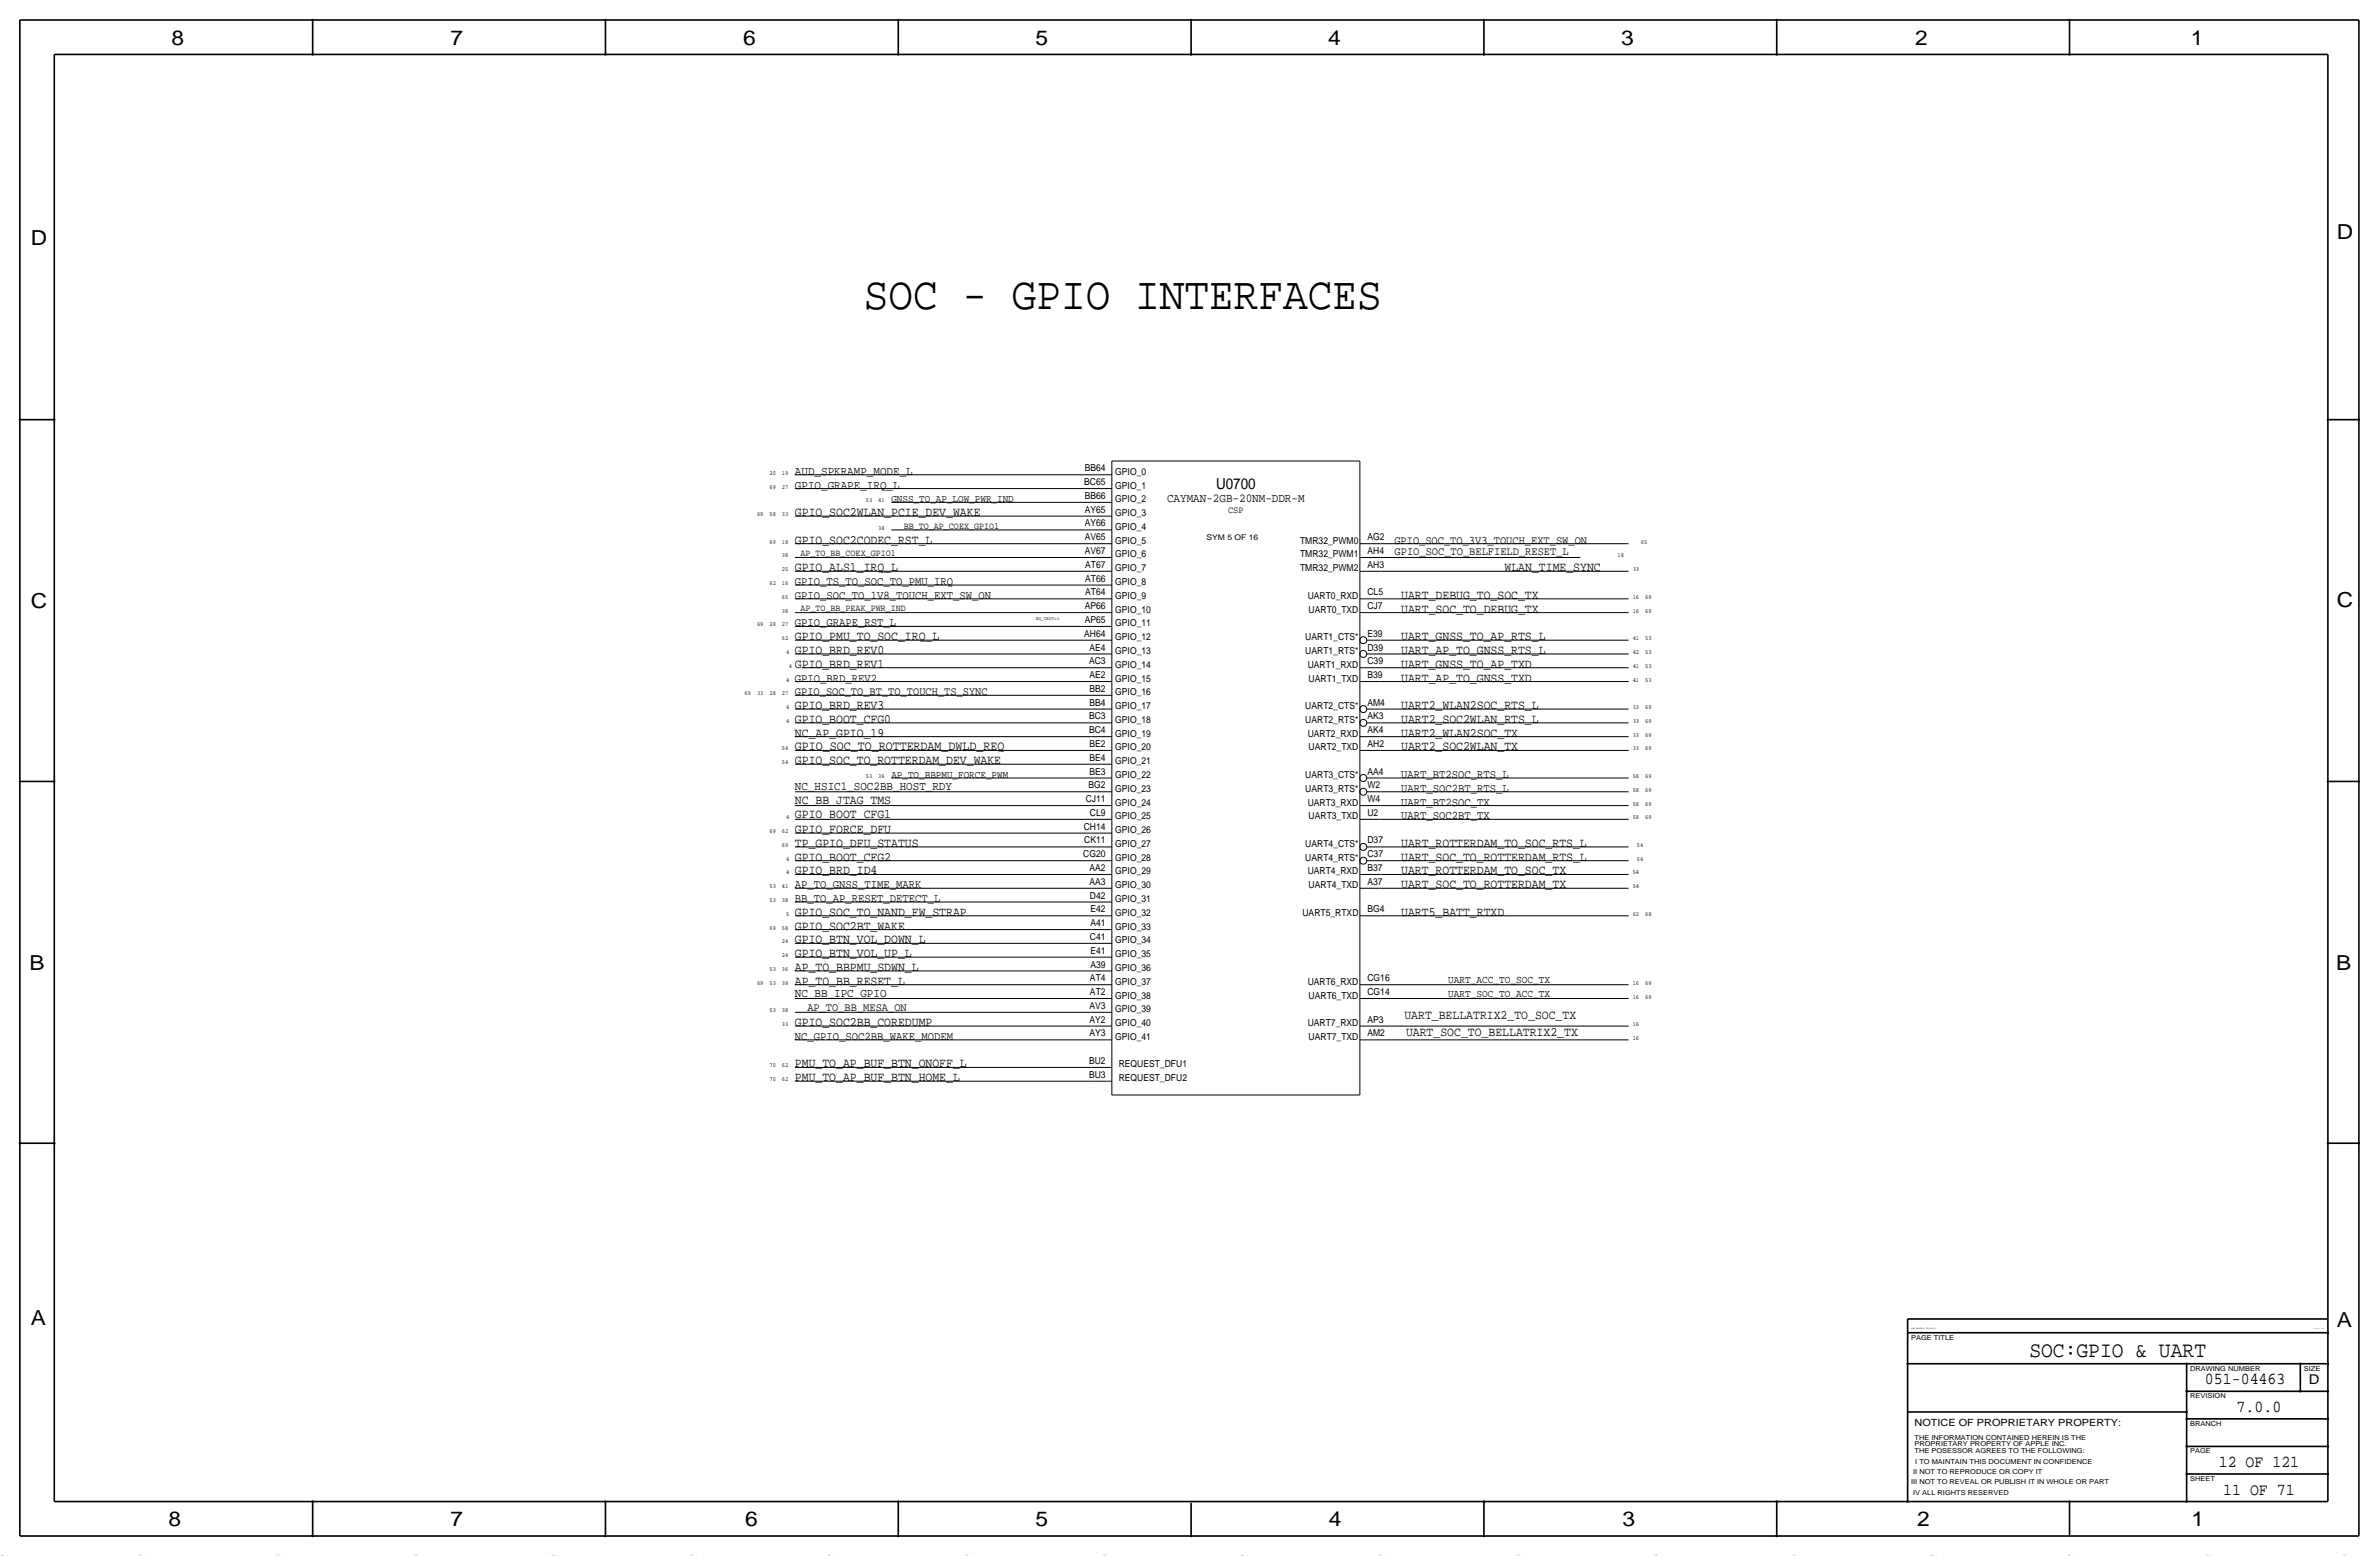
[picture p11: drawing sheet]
<svg xmlns="http://www.w3.org/2000/svg" width="877mm" height="574mm" viewBox="0 0 877 574" stroke-linecap="round" stroke-linejoin="round" font-family="sans-serif">
<defs><g id="words">
<text font-size="17" x="318.5" y="114">SOC - GPIO INTERFACES</text>
<text font-size="8.1" x="748.2" y="500.1">SOC:GPIO &amp; UART</text>
<g font-size="7.6">
<text x="63.2" y="16.5">8</text>
<text x="166.1" y="16.5">7</text>
<text x="274" y="16.5">6</text>
<text x="381.7" y="16.5">5</text>
<text x="489.7" y="16.5">4</text>
<text x="597.6" y="16.5">3</text>
<text x="706.1" y="16.5">2</text>
<text x="807.7" y="16.5">1</text>
<text x="861.5" y="88.1">D</text>
<text x="11.4" y="90.4">D</text>
<text x="11.4" y="224.3">C</text>
<text x="861.5" y="223.8">C</text>
<text x="10.9" y="357.6">B</text>
<text x="861.3" y="357.4">B</text>
<text x="11.4" y="488.4">A</text>
<text x="861.5" y="489.2">A</text>
<text x="62.2" y="562.6">8</text>
<text x="166.1" y="562.6">7</text>
<text x="274.8" y="562.6">6</text>
<text x="381.7" y="562.6">5</text>
<text x="489.9" y="562.6">4</text>
<text x="598.1" y="562.6">3</text>
<text x="706.8" y="562.6">2</text>
<text x="807.9" y="562.6">1</text>
</g>
<g font-size="6.2">
<text x="812.9" y="510.3">051-04463</text>
<text x="824.6" y="520.4">7.0.0</text>
<text x="818" y="540.8">12 OF 121</text>
<text x="819.6" y="550.9">11 OF 71</text>
</g>
<text font-size="5.6" x="448.3" y="180.1">U0700</text>
<text font-size="5" x="851.2" y="510.3">D</text>
<text font-size="4.8" x="293.1" y="276.6">GPIO_SOC_TO_ROTTERDAM_DWLD_REQ</text>
<g font-size="4.7">
<text x="293.1" y="190.2">GPIO_SOC2WLAN_PCIE_DEV_WAKE</text>
<text x="293.1" y="200.4">GPIO_SOC2CODEC_RST_L</text>
<text x="293.1" y="210.6">GPIO_ALS1_IRQ_L</text>
<text x="554.7" y="210.6">WLAN_TIME_SYNC</text>
<text x="516.6" y="220.7">UART_DEBUG_TO_SOC_TX</text>
<text x="516.6" y="225.8">UART_SOC_TO_DEBUG_TX</text>
<text x="293.1" y="236">GPIO_PMU_TO_SOC_IRQ_L</text>
<text x="516.6" y="236">UART_GNSS_TO_AP_RTS_L</text>
<text x="293.1" y="241">GPIO_BRD_REV0</text>
<text x="516.6" y="241">UART_AP_TO_GNSS_RTS_L</text>
<text x="293.1" y="246.1">GPIO_BRD_REV1</text>
<text x="516.6" y="251.2">UART_AP_TO_GNSS_TXD</text>
<text x="516.6" y="246.1">UART_GNSS_TO_AP_TXD</text>
<text x="293.1" y="261.4">GPIO_BRD_REV3</text>
<text x="516.6" y="261.4">UART2_WLAN2SOC_RTS_L</text>
<text x="293.1" y="266.4">GPIO_BOOT_CFG0</text>
<text x="516.6" y="266.4">UART2_SOC2WLAN_RTS_L</text>
<text x="293.1" y="271.5">NC_AP_GPIO_19</text>
<text x="516.6" y="271.5">UART2_WLAN2SOC_TX</text>
<text x="293.1" y="281.7">GPIO_SOC_TO_ROTTERDAM_DEV_WAKE</text>
<text x="516.6" y="276.6">UART2_SOC2WLAN_TX</text>
<text x="293.1" y="296.4">NC_BB_JTAG_TMS</text>
<text x="293.1" y="301.5">GPIO_BOOT_CFG1</text>
<text x="293.1" y="307.1">GPIO_FORCE_DFU</text>
<text x="293.1" y="312.2">TP_GPIO_DFU_STATUS</text>
<text x="293.1" y="317.2">GPIO_BOOT_CFG2</text>
<text x="516.6" y="312.2">UART_ROTTERDAM_TO_SOC_RTS_L</text>
<text x="516.6" y="317.2">UART_SOC_TO_ROTTERDAM_RTS_L</text>
<text x="293.1" y="322.3">GPIO_BRD_ID4</text>
<text x="516.6" y="322.3">UART_ROTTERDAM_TO_SOC_TX</text>
<text x="516.6" y="327.4">UART_SOC_TO_ROTTERDAM_TX</text>
<text x="293.1" y="337.6">GPIO_SOC_TO_NAND_FW_STRAP</text>
<text x="516.6" y="337.6">UART5_BATT_RTXD</text>
<text x="293.1" y="347.7">GPIO_BTN_VOL_DOWN_L</text>
<text x="293.1" y="342.6">GPIO_SOC2BT_WAKE</text>
<text x="293.1" y="352.8">GPIO_BTN_VOL_UP_L</text>
<text x="293.1" y="357.9">AP_TO_BBPMU_SDWN_L</text>
<text x="293.1" y="363">AP_TO_BB_RESET_L</text>
<text x="517.8" y="375.5">UART_BELLATRIX2_TO_SOC_TX</text>
<text x="293.1" y="378.2">GPIO_SOC2BB_COREDUMP</text>
<text x="518.4" y="381.8">UART_SOC_TO_BELLATRIX2_TX</text>
<text x="293.1" y="393.4">PMU_TO_AP_BUF_BTN_ONOFF_L</text>
<text x="293.1" y="398.5">PMU_TO_AP_BUF_BTN_HOME_L</text>
</g>
<g font-size="4.5">
<text x="293.1" y="175">AUD_SPKRAMP_MODE_L</text>
<text x="293.1" y="180.1">GPIO_GRAPE_IRQ_L</text>
<text x="430.3" y="185.2">CAYMAN-2GB-20NM-DDR-M</text>
<text x="293.1" y="291.3">NC_HSIC1_SOC2BB_HOST_RDY</text>
<text x="293.1" y="367.5">NC_BB_IPC_GPIO</text>
</g>
<g font-size="4.4">
<text x="293.1" y="215.6">GPIO_TS_TO_SOC_TO_PMU_IRQ</text>
<text x="293.1" y="220.7">GPIO_SOC_TO_1V8_TOUCH_EXT_SW_ON</text>
<text x="293.1" y="230.9">GPIO_GRAPE_RST_L</text>
<text x="293.1" y="251.2">GPIO_BRD_REV2</text>
<text x="516.6" y="286.8">UART_BT2SOC_RTS_L</text>
<text x="516.6" y="291.8">UART_SOC2BT_RTS_L</text>
<text x="516.6" y="296.9">UART_BT2SOC_TX</text>
<text x="516.6" y="302">UART_SOC2BT_TX</text>
<text x="293.1" y="327.4">AP_TO_GNSS_TIME_MARK</text>
<text x="293.1" y="332.5">BB_TO_AP_RESET_DETECT_L</text>
<text x="293.1" y="383.3">NC_GPIO_SOC2BB_WAKE_MODEM</text>
</g>
<g font-size="4.3">
<text x="514" y="200.4">GPIO_SOC_TO_3V3_TOUCH_EXT_SW_ON</text>
<text x="514.1" y="204.5">GPIO_SOC_TO_BELFIELD_RESET_L</text>
<text x="293.1" y="256.3">GPIO_SOC_TO_BT_TO_TOUCH_TS_SYNC</text>
<text x="297.6" y="372.6">AP_TO_BB_MESA_ON</text>
</g>
<g font-size="3.9">
<text x="533.9" y="362.5">UART_ACC_TO_SOC_TX</text>
<text x="533.9" y="367.5">UART_SOC_TO_ACC_TX</text>
</g>
<g font-size="3.8">
<text x="328.6" y="185.2">GNSS_TO_AP_LOW_PWR_IND</text>
<text x="328.6" y="286.8">AP_TO_BBPMU_FORCE_PWM</text>
</g>
<text font-size="3.7" x="705.8" y="525.5">NOTICE OF PROPRIETARY PROPERTY:</text>
<g font-size="3.5">
<text x="399.9" y="173.7">BB64</text>
<text x="399.7" y="178.8">BC65</text>
<text x="411.2" y="175">GPIO_0</text>
<text x="399.9" y="183.9">BB66</text>
<text x="411.2" y="180.1">GPIO_1</text>
<text x="411.2" y="185.2">GPIO_2</text>
<text x="399.9" y="189">AY65</text>
<text x="411.2" y="190.2">GPIO_3</text>
<text x="452.8" y="189">CSP</text>
<text x="333.2" y="194.8">BB_TO_AP_COEX_GPIO1</text>
<text x="399.9" y="194.1">AY66</text>
<text x="411.2" y="195.3">GPIO_4</text>
<text x="399.9" y="199.1">AV65</text>
<text x="411.2" y="200.4">GPIO_5</text>
<text x="479.3" y="200.4">TMR32_PWM0</text>
<text x="504.1" y="199.1">AG2</text>
<text x="295.1" y="205">AP_TO_BB_COEX_GPIO1</text>
<text x="399.9" y="204.2">AV67</text>
<text x="400.1" y="209.3">AT67</text>
<text x="411.2" y="205.5">GPIO_6</text>
<text x="479.3" y="205.5">TMR32_PWM1</text>
<text x="504.1" y="209.3">AH3</text>
<text x="504.1" y="204.2">AH4</text>
<text x="400.1" y="214.4">AT66</text>
<text x="411.2" y="210.6">GPIO_7</text>
<text x="411.2" y="215.6">GPIO_8</text>
<text x="479.3" y="210.6">TMR32_PWM2</text>
<text x="400.1" y="219.5">AT64</text>
<text x="411.2" y="220.7">GPIO_9</text>
<text x="482.1" y="220.7">UART0_RXD</text>
<text x="504.1" y="219.5">CL5</text>
<text x="295.1" y="225.3">AP_TO_BB_PEAK_PWR_IND</text>
<text x="399.9" y="224.5">AP66</text>
<text x="411.2" y="225.8">GPIO_10</text>
<text x="482.5" y="225.8">UART0_TXD</text>
<text x="504.1" y="224.5">CJ7</text>
<text x="399.9" y="229.6">AP65</text>
<text x="411.2" y="230.9">GPIO_11</text>
<text x="399.7" y="234.7">AH64</text>
<text x="401.7" y="239.8">AE4</text>
<text x="411.2" y="236">GPIO_12</text>
<text x="481.2" y="236">UART1_CTS*</text>
<text x="504.1" y="239.8">D39</text>
<text x="504.1" y="234.7">E39</text>
<text x="401.5" y="244.9">AC3</text>
<text x="411.2" y="241">GPIO_13</text>
<text x="481.2" y="241">UART1_RTS*</text>
<text x="504.1" y="244.9">C39</text>
<text x="401.7" y="249.9">AE2</text>
<text x="411.2" y="251.2">GPIO_15</text>
<text x="411.2" y="246.1">GPIO_14</text>
<text x="482.1" y="246.1">UART1_RXD</text>
<text x="482.5" y="251.2">UART1_TXD</text>
<text x="504.1" y="249.9">B39</text>
<text x="401.7" y="255">BB2</text>
<text x="411.2" y="256.3">GPIO_16</text>
<text x="401.7" y="260.1">BB4</text>
<text x="411.2" y="261.4">GPIO_17</text>
<text x="481.2" y="261.4">UART2_CTS*</text>
<text x="504.1" y="260.1">AM4</text>
<text x="401.5" y="265.2">BC3</text>
<text x="411.2" y="266.4">GPIO_18</text>
<text x="481.2" y="266.4">UART2_RTS*</text>
<text x="504.1" y="265.2">AK3</text>
<text x="401.5" y="270.3">BC4</text>
<text x="401.7" y="275.3">BE2</text>
<text x="411.2" y="271.5">GPIO_19</text>
<text x="482.1" y="271.5">UART2_RXD</text>
<text x="504.1" y="275.3">AH2</text>
<text x="504.1" y="270.3">AK4</text>
<text x="401.7" y="280.4">BE4</text>
<text x="411.2" y="281.7">GPIO_21</text>
<text x="411.2" y="276.6">GPIO_20</text>
<text x="482.5" y="276.6">UART2_TXD</text>
<text x="401.7" y="285.5">BE3</text>
<text x="411.2" y="286.8">GPIO_22</text>
<text x="481.2" y="286.8">UART3_CTS*</text>
<text x="504.1" y="285.5">AA4</text>
<text x="401.3" y="290.6">BG2</text>
<text x="411.2" y="291.8">GPIO_23</text>
<text x="481.2" y="291.8">UART3_RTS*</text>
<text x="504.1" y="290.6">W2</text>
<text x="400.3" y="295.7">CJ11</text>
<text x="411.2" y="296.9">GPIO_24</text>
<text x="482.1" y="296.9">UART3_RXD</text>
<text x="504.1" y="295.7">W4</text>
<text x="399.6" y="305.8">CH14</text>
<text x="401.8" y="300.7">CL9</text>
<text x="411.2" y="302">GPIO_25</text>
<text x="482.5" y="302">UART3_TXD</text>
<text x="504.1" y="300.7">U2</text>
<text x="399.7" y="310.9">CK11</text>
<text x="411.2" y="307.1">GPIO_26</text>
<text x="504.1" y="310.9">D37</text>
<text x="399.4" y="316">CG20</text>
<text x="411.2" y="312.2">GPIO_27</text>
<text x="411.2" y="317.2">GPIO_28</text>
<text x="481.2" y="317.2">UART4_RTS*</text>
<text x="481.2" y="312.2">UART4_CTS*</text>
<text x="504.1" y="316">C37</text>
<text x="401.7" y="321.1">AA2</text>
<text x="411.2" y="322.3">GPIO_29</text>
<text x="482.1" y="322.3">UART4_RXD</text>
<text x="504.1" y="321.1">B37</text>
<text x="401.7" y="326.1">AA3</text>
<text x="411.2" y="327.4">GPIO_30</text>
<text x="482.5" y="327.4">UART4_TXD</text>
<text x="504.1" y="326.1">A37</text>
<text x="401.8" y="331.2">D42</text>
<text x="411.2" y="332.5">GPIO_31</text>
<text x="402" y="341.4">A41</text>
<text x="402" y="336.3">E42</text>
<text x="411.2" y="337.6">GPIO_32</text>
<text x="480.2" y="337.6">UART5_RTXD</text>
<text x="504.1" y="336.3">BG4</text>
<text x="401.8" y="346.5">C41</text>
<text x="411.2" y="347.7">GPIO_34</text>
<text x="411.2" y="342.6">GPIO_33</text>
<text x="402" y="351.5">E41</text>
<text x="411.2" y="352.8">GPIO_35</text>
<text x="402" y="356.6">A39</text>
<text x="411.2" y="357.9">GPIO_36</text>
<text x="401.8" y="361.7">AT4</text>
<text x="411.2" y="363">GPIO_37</text>
<text x="482.1" y="363">UART6_RXD</text>
<text x="504.1" y="361.7">CG16</text>
<text x="401.7" y="371.9">AV3</text>
<text x="401.8" y="366.8">AT2</text>
<text x="411.2" y="368">GPIO_38</text>
<text x="482.5" y="368">UART6_TXD</text>
<text x="504.1" y="366.8">CG14</text>
<text x="401.7" y="376.9">AY2</text>
<text x="411.2" y="373.1">GPIO_39</text>
<text x="504.1" y="376.9">AP3</text>
<text x="401.7" y="382">AY3</text>
<text x="411.2" y="383.3">GPIO_41</text>
<text x="411.2" y="378.2">GPIO_40</text>
<text x="482.1" y="378.2">UART7_RXD</text>
<text x="482.5" y="383.3">UART7_TXD</text>
<text x="504.1" y="382">AM2</text>
<text x="401.5" y="392.2">BU2</text>
<text x="412.4" y="393.4">REQUEST_DFU1</text>
<text x="401.5" y="397.3">BU3</text>
<text x="412.4" y="398.5">REQUEST_DFU2</text>
</g>
<text font-size="2.9" x="444.8" y="199.1">SYM 5 OF 16</text>
<g font-size="2.8" fill="#b6b6b4">
<text x="0" y="573.5" transform="rotate(45 0 573.5)">=</text>
<text x="101.6" y="573.5" transform="rotate(45 101.6 573.5)">=</text>
<text x="152.4" y="573.5" transform="rotate(45 152.4 573.5)">=</text>
<text x="203.2" y="573.5" transform="rotate(45 203.2 573.5)">=</text>
<text x="355.6" y="573.5" transform="rotate(45 355.6 573.5)">=</text>
<text x="406.4" y="573.5" transform="rotate(45 406.4 573.5)">=</text>
<text x="457.2" y="573.5" transform="rotate(45 457.2 573.5)">=</text>
<text x="609.6" y="573.5" transform="rotate(45 609.6 573.5)">=</text>
<text x="660.4" y="573.5" transform="rotate(45 660.4 573.5)">=</text>
<text x="711.2" y="573.5" transform="rotate(45 711.2 573.5)">=</text>
<text x="863.6" y="573.5" transform="rotate(45 863.6 573.5)">=</text>
</g>
<g font-size="2.5">
<text x="704.5" y="493.8">PAGE TITLE</text>
<text x="807.4" y="505.2">DRAWING NUMBER</text>
<text x="849.3" y="505.2">SIZE</text>
<text x="807.4" y="515.4">REVISION</text>
<text x="807.4" y="525.5">BRANCH</text>
<text x="705.8" y="533.1">PROPRIETARY PROPERTY OF APPLE INC.</text>
<text x="705.8" y="530.6">THE INFORMATION CONTAINED HEREIN IS THE</text>
<text x="705.8" y="535.7">THE POSESSOR AGREES TO THE FOLLOWING:</text>
<text x="706.1" y="539.5">I TO MAINTAIN THIS DOCUMENT IN CONFIDENCE</text>
<text x="807.4" y="535.7">PAGE</text>
<text x="705.3" y="543.3">II NOT TO REPRODUCE OR COPY IT</text>
<text x="807.4" y="545.8">SHEET</text>
<text x="704.5" y="547.1">III NOT TO REVEAL OR PUBLISH IT IN WHOLE OR PART</text>
<text x="705.3" y="550.9">IV ALL RIGHTS RESERVED</text>
</g>
<g font-size="2.3">
<text x="283.7" y="175">20</text>
<text x="288.2" y="175">19</text>
<text x="283.7" y="180.1">69</text>
<text x="288.2" y="180.1">27</text>
<text x="319.2" y="185.2">53</text>
<text x="323.8" y="185.2">41</text>
<text x="279.1" y="190.2">69</text>
<text x="283.7" y="190.2">58</text>
<text x="288.2" y="190.2">33</text>
<text x="323.8" y="195.3">38</text>
<text x="283.7" y="200.4">69</text>
<text x="288.2" y="200.4">18</text>
<text x="605" y="200.4">65</text>
<text x="288.2" y="205.5">38</text>
<text x="596.3" y="205.5">18</text>
<text x="283.7" y="215.6">62</text>
<text x="288.2" y="215.6">16</text>
<text x="288.2" y="210.6">25</text>
<text x="601.9" y="210.6">33</text>
<text x="288.2" y="220.7">65</text>
<text x="601.9" y="220.7">16</text>
<text x="606.5" y="220.7">69</text>
<text x="288.2" y="225.8">38</text>
<text x="601.9" y="225.8">16</text>
<text x="606.5" y="225.8">69</text>
<text x="279.1" y="230.9">69</text>
<text x="283.7" y="230.9">28</text>
<text x="288.2" y="230.9">27</text>
<text x="288.2" y="236">62</text>
<text x="601.9" y="236">41</text>
<text x="606.5" y="236">53</text>
<text x="289.8" y="241">4</text>
<text x="601.9" y="241">42</text>
<text x="606.5" y="241">53</text>
<text x="289.8" y="251.2">4</text>
<text x="290.8" y="246.1">4</text>
<text x="601.9" y="251.2">41</text>
<text x="601.9" y="246.1">41</text>
<text x="606.5" y="251.2">53</text>
<text x="606.5" y="246.1">53</text>
<text x="274.5" y="256.3">69</text>
<text x="279.1" y="256.3">33</text>
<text x="283.7" y="256.3">28</text>
<text x="288.2" y="256.3">27</text>
<text x="289.8" y="261.4">4</text>
<text x="601.9" y="261.4">33</text>
<text x="606.5" y="261.4">69</text>
<text x="289.8" y="266.4">4</text>
<text x="601.9" y="266.4">33</text>
<text x="606.5" y="266.4">69</text>
<text x="601.9" y="271.5">33</text>
<text x="606.5" y="271.5">69</text>
<text x="288.2" y="281.7">54</text>
<text x="288.2" y="276.6">54</text>
<text x="601.9" y="276.6">33</text>
<text x="606.5" y="276.6">69</text>
<text x="319.2" y="286.8">53</text>
<text x="323.8" y="286.8">36</text>
<text x="601.9" y="286.8">58</text>
<text x="606.5" y="286.8">69</text>
<text x="601.9" y="291.8">58</text>
<text x="606.5" y="291.8">69</text>
<text x="601.9" y="296.9">58</text>
<text x="606.5" y="296.9">69</text>
<text x="289.8" y="302">4</text>
<text x="601.9" y="302">58</text>
<text x="606.5" y="302">69</text>
<text x="283.7" y="307.1">69</text>
<text x="288.2" y="307.1">62</text>
<text x="288.2" y="312.2">69</text>
<text x="289.8" y="317.2">4</text>
<text x="603.5" y="312.2">54</text>
<text x="603.5" y="317.2">54</text>
<text x="289.8" y="322.3">4</text>
<text x="601.9" y="322.3">54</text>
<text x="283.7" y="327.4">53</text>
<text x="288.2" y="327.4">41</text>
<text x="601.9" y="327.4">54</text>
<text x="283.7" y="332.5">53</text>
<text x="288.2" y="332.5">38</text>
<text x="289.8" y="337.6">5</text>
<text x="601.9" y="337.6">62</text>
<text x="606.5" y="337.6">68</text>
<text x="283.7" y="342.6">69</text>
<text x="288.2" y="342.6">58</text>
<text x="288.2" y="347.7">24</text>
<text x="288.2" y="352.8">24</text>
<text x="283.7" y="357.9">53</text>
<text x="288.2" y="357.9">36</text>
<text x="279.1" y="363">69</text>
<text x="283.7" y="363">53</text>
<text x="288.2" y="363">38</text>
<text x="601.9" y="363">16</text>
<text x="606.5" y="363">69</text>
<text x="601.9" y="368">16</text>
<text x="606.5" y="368">69</text>
<text x="283.7" y="373.1">53</text>
<text x="288.2" y="373.1">38</text>
<text x="288.2" y="378.2">33</text>
<text x="601.9" y="378.2">16</text>
<text x="601.9" y="383.3">16</text>
<text x="283.7" y="393.4">70</text>
<text x="288.2" y="393.4">62</text>
<text x="283.7" y="398.5">70</text>
<text x="288.2" y="398.5">62</text>
</g>
<text font-size="1.8" x="382" y="228.3">NO_TEST=1</text>
<text font-size=".8" x="704.5" y="490">SYNC_MASTER=J71B_MLB_B1</text>
<text font-size=".4" x="852.9" y="490">SYNC_DATE=07/23/2018</text>
</g></defs>
<g fill="none" stroke="#000" stroke-width=".37">
<path d="M293.1 175h109.2zM402.3 175h7.6zM409.9 169.9v233.7zM409.9 169.9h91.4zM501.3 169.9v233.7zM293.1 190.2h109.2zM293.1 180.1h109.2zM328.6 195.3h73.7zM328.6 185.2h73.7zM402.3 195.3h7.6zM402.3 180.1h7.6zM402.3 185.2h7.6z"/>
<path d="M402.3 190.2h7.6zM293.1 200.4h109.2zM293.1 215.6h109.2zM293.1 210.6h109.2zM293.1 205.5h109.2zM402.3 210.6h7.6zM402.3 215.6h7.6zM402.3 200.4h7.6zM402.3 205.5h7.6zM501.3 205.5h7.7zM501.3 200.4h7.7zM501.3 210.6h7.7z"/>
<path d="M509 205.5h73.6zM509 210.6h91.4zM509 200.4h91.4zM293.1 230.9h109.2zM293.1 220.7h109.2zM293.1 225.8h109.2zM293.1 236h109.2zM402.3 230.9h7.6zM402.3 225.8h7.6zM402.3 220.7h7.6zM402.3 236h7.6zM501.3 220.7h7.7z"/>
<path d="M501.3 225.8h7.7zM503.9 236h5.1zM509 225.8h91.4zM509 220.7h91.4zM509 236h91.4zM293.1 256.3h109.2zM293.1 241h109.2zM293.1 251.2h109.2zM295.6 246.1h106.7zM402.3 251.2h7.6zM402.3 256.3h7.6zM402.3 241h7.6z"/>
<path d="M402.3 246.1h7.6zM501.3 251.2h7.7zM501.3 246.1h7.7zM503.9 241h5.1zM509 251.2h91.4zM509 246.1h91.4zM509 241h91.4zM293.1 271.5h109.2zM293.1 266.4h109.2zM293.1 261.4h109.2zM293.1 276.6h109.2zM402.3 276.6h7.6z"/>
<path d="M402.3 271.5h7.6zM402.3 266.4h7.6zM402.3 261.4h7.6zM501.3 271.5h7.7zM501.3 276.6h7.7zM503.9 266.4h5.1zM503.9 261.4h5.1zM509 276.6h91.4zM509 271.5h91.4zM509 266.4h91.4zM509 261.4h91.4zM293.1 291.8h109.2z"/>
<path d="M293.1 281.7h109.2zM293.1 296.9h109.2zM328.6 286.8h73.7zM402.3 296.9h7.6zM402.3 291.8h7.6zM402.3 281.7h7.6zM402.3 286.8h7.6zM501.3 296.9h7.7zM503.9 286.8h5.1zM503.9 291.8h5.1zM509 291.8h91.4zM509 296.9h91.4z"/>
<path d="M509 286.8h91.4zM293.1 302h109.2zM293.1 307.1h109.2zM293.1 312.2h109.2zM293.1 317.2h109.2zM402.3 312.2h7.6zM402.3 307.1h7.6zM402.3 317.2h7.6zM402.3 302h7.6zM501.3 302h7.7zM503.9 317.2h5.1zM503.9 312.2h5.1z"/>
<path d="M509 302h91.4zM509 312.2h91.4zM509 317.2h91.4zM293.1 327.4h109.2zM293.1 337.6h109.2zM293.1 322.3h109.2zM293.1 332.5h109.2zM402.3 337.6h7.6zM402.3 332.5h7.6zM402.3 327.4h7.6zM402.3 322.3h7.6zM501.3 327.4h7.7z"/>
<path d="M501.3 322.3h7.7zM501.3 337.6h7.7zM509 322.3h91.4zM509 327.4h91.4zM509 337.6h91.4zM293.1 357.9h109.2zM293.1 342.6h109.2zM293.1 347.7h109.2zM293.1 352.8h109.2zM402.3 357.9h7.6zM402.3 352.8h7.6zM402.3 347.7h7.6z"/>
<path d="M402.3 342.6h7.6zM293.1 378.2h109.2zM293.1 363h109.2zM293.1 368h109.2zM293.1 373.1h109.2zM402.3 378.2h7.6zM402.3 368h7.6zM402.3 363h7.6zM402.3 373.1h7.6zM501.3 378.2h7.7zM501.3 368h7.7zM501.3 363h7.7z"/>
<path d="M509 378.2h91.4zM509 368h91.4zM509 363h91.4zM293.1 393.4h109.2zM293.1 383.3h109.2zM293.1 398.5h109.2zM402.3 398.5h7.6zM402.3 393.4h7.6zM402.3 383.3h7.6zM501.3 383.3h7.7zM509 383.3h91.4zM409.9 403.6h91.4z"/>
<circle cx="502.6" cy="236" r="1.28"/>
<circle cx="502.6" cy="241.1" r="1.28"/>
<circle cx="502.6" cy="266.5" r="1.28"/>
<circle cx="502.6" cy="261.4" r="1.28"/>
<circle cx="502.6" cy="291.9" r="1.28"/>
<circle cx="502.6" cy="286.8" r="1.28"/>
<circle cx="502.6" cy="317.3" r="1.28"/>
<circle cx="502.6" cy="312.2" r="1.28"/>
</g>
<g fill="none" stroke="#000" stroke-width=".6">
<path d="M7.3 7.4v558.8zM7.3 7.4h862.3zM115.3 7.4v12.7zM223.2 7.4v12.7zM331.2 7.4v12.7zM439.1 7.4v12.7zM547.1 7.4v12.7zM655 7.4v12.7zM763 7.4v12.7zM869.6 7.4v558.8zM20 20.1v533.4zM20 20.1h838.2z"/>
<path d="M858.2 20.1v533.4zM7.3 154.7h12.7zM858.2 154.7h11.4zM7.3 288h12.7zM858.2 288h11.4zM7.3 421.4h12.7zM858.2 421.4h11.4zM703.3 486.2v5zM703.3 486.2h154.9zM703.3 491.2h154.9zM703.3 491.2v62.3zM703.3 502.7h154.9z"/>
<path d="M806.1 502.7v50.8zM806.1 512.8h52.1zM848.1 502.7v10.1zM703.3 520.4h102.8zM806.1 533.1h52.1zM806.1 523h52.1zM20 553.5h838.2zM115.3 553.5v12.7zM223.2 553.5v12.7zM331.2 553.5v12.7zM439.1 554v12.2zM547.1 553.5v12.7z"/>
<path d="M655 553.5v12.7zM763 553.5v12.7zM806.1 543.3h52.1zM7.3 566.2h862.3z"/>
</g>
<g fill="#000" stroke="#000" stroke-width=".37">
<path d="M115.1 7.2h.4v.3h-.4zM115.1 19.9h.4v.3h-.4zM223 7.2h.4v.3h-.4zM223 19.9h.4v.3h-.4zM331 19.9h.4v.3h-.4zM331 7.2h.4v.3h-.4zM438.9 7.2h.4v.3h-.4zM438.9 19.9h.4v.3h-.4zM546.9 7.2h.4v.3h-.4zM546.9 19.9h.4v.3h-.4zM654.8 19.9h.4v.3h-.4zM654.8 7.2h.4v.3h-.4z"/>
<path d="M762.8 19.9h.4v.3h-.4zM762.8 7.2h.4v.3h-.4zM7.1 154.5h.4v.4h-.4zM19.8 154.5h.4v.4h-.4zM858 154.5h.4v.4h-.4zM869.5 154.5h.3v.4h-.3zM7.1 287.9h.4v.3h-.4zM19.8 287.9h.4v.3h-.4zM858 287.9h.4v.3h-.4zM869.5 287.9h.3v.3h-.3zM7.1 421.2h.4v.4h-.4zM19.8 421.2h.4v.4h-.4z"/>
<path d="M858 421.2h.4v.4h-.4zM869.5 421.2h.3v.4h-.3zM858 491.1h.4v.3h-.4zM703.1 502.5h.4v.3h-.4zM806 502.5h.3v.3h-.3zM806 512.7h.3v.3h-.3zM847.9 512.7h.3v.3h-.3zM847.9 502.5h.3v.3h-.3zM858 502.5h.4v.3h-.4zM858 512.7h.4v.3h-.4zM806 520.3h.3v.3h-.3zM806 522.8h.3v.4h-.3z"/>
<path d="M806 533h.3v.3h-.3zM858 522.8h.4v.4h-.4zM858 533h.4v.3h-.4zM115.1 553.3h.4v.3h-.4zM223 553.3h.4v.3h-.4zM331 553.3h.4v.3h-.4zM546.9 553.3h.4v.3h-.4zM654.8 553.3h.4v.3h-.4zM703.1 553.3h.4v.3h-.4zM762.8 553.3h.4v.3h-.4zM806 543.1h.3v.4h-.3zM806 553.3h.3v.3h-.3z"/>
<path d="M858 543.1h.4v.4h-.4zM115.1 566h.4v.3h-.4zM223 566h.4v.3h-.4zM331 566h.4v.3h-.4zM438.9 566h.4v.3h-.4zM546.9 566h.4v.3h-.4zM654.8 566h.4v.3h-.4z"/>
</g>
<use href="#words"/>
</svg>
